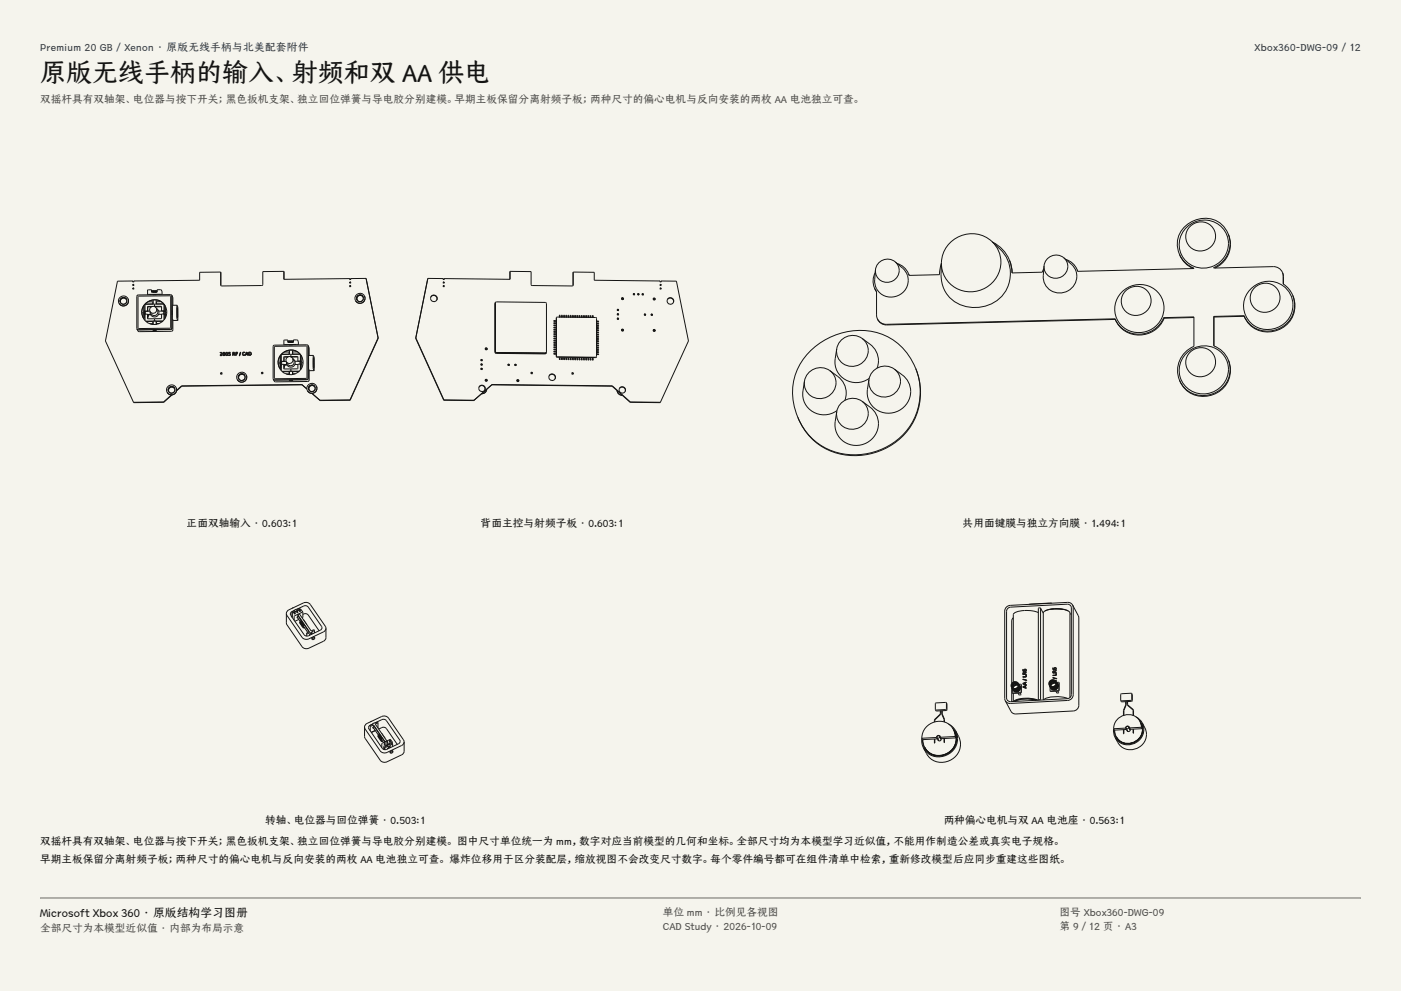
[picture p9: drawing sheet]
<svg xmlns="http://www.w3.org/2000/svg" width="420mm" height="297mm" viewBox="0 0 420 297" stroke-linecap="round" stroke-linejoin="round" font-family="sans-serif">
<defs><g id="words">
<text font-size="7.8" fill="#141413" x="12" y="24.7">原版无线手柄的输入、射频和双 AA 供电</text>
<text font-size="3.5" fill="#141413" x="12" y="274.9">Microsoft Xbox 360 · 原版结构学习图册</text>
<g font-size="3.2" fill="#1b365d">
<text x="12" y="15.3">Premium 20 GB / Xenon · 原版无线手柄与北美配套附件</text>
<text x="376.1" y="15.3">Xbox360-DWG-09 / 12</text>
</g>
<g font-size="3.2" fill="#504e49">
<text x="12" y="30.9">双摇杆具有双轴架、电位器与按下开关；黑色扳机支架、独立回位弹簧与导电胶分别建模。早期主板保留分离射频子板；两种尺寸的偏心电机与反向安装的两枚 AA 电池独立可查。</text>
<text x="198.7" y="274.5">单位 mm · 比例见各视图</text>
<text x="317.6" y="274.5">图号 Xbox360-DWG-09</text>
<text x="12" y="279.3">全部尺寸为本模型近似值 · 内部为布局示意</text>
<text x="198.7" y="278.8">CAD Study · 2026-10-09</text>
<text x="317.6" y="278.8">第 9 / 12 页 · A3</text>
</g>
<g font-size="3.2" fill="#141413">
<text x="56" y="158">正面双轴输入 · 0.603:1</text>
<text x="144.2" y="158">背面主控与射频子板 · 0.603:1</text>
<text x="288.6" y="158">共用面键膜与独立方向膜 · 1.494:1</text>
<text x="79.5" y="247">转轴、电位器与回位弹簧 · 0.503:1</text>
<text x="282.9" y="247">两种偏心电机与双 AA 电池座 · 0.563:1</text>
<text x="12" y="253.3">双摇杆具有双轴架、电位器与按下开关；黑色扳机支架、独立回位弹簧与导电胶分别建模。 图中尺寸单位统一为 mm，数字对应当前模型的几何和坐标。全部尺寸均为本模型学习近似值，不能用作制造公差或真实电子规格。</text>
<text x="12" y="258.6">早期主板保留分离射频子板；两种尺寸的偏心电机与反向安装的两枚 AA 电池独立可查。 爆炸位移用于区分装配层，缩放视图不会改变尺寸数字。每个零件编号都可在组件清单中检索，重新修改模型后应同步重建这些图纸。</text>
</g>
</g></defs>
<g fill="#f5f4ed">
<path d="M0 0h420v297h-420z"/>
<path d="M12 12h396v275h-396z"/>
</g>
<g fill="none" stroke="#141413" stroke-width=".3">
<path d="M268.4 78.5l2.2 1.9a5 5 0 0 1-1.5 8.2 5 5 0 0 1-6.9-4.7l.2-2.9M268.4 78.5a3.5 3.5 0 0 1-1.1 5.8 3.5 3.5 0 0 1-4.9-3.3M268.4 78.5a3.6 3.6 0 0 0-6 2.5M269 79l1.2 .5 1 .8 1.1 1.7M282.2 78.9l-.5 3.4-9.2 .2-.2-.5M297.4 72.4a15.8 15.8 0 0 1 4.5 5.1 10.2 10.2 0 0 1-10.1 14.7 9.5 9.5 0 0 1-9.7-10.2l.1-3.3M297.4 72.4a8.9 8.9 0 0 1 .3 12.1 8.9 8.9 0 0 1-12 1.3 8.4 8.4 0 0 1-3.5-7.1M297.4 72.4a9.1 9.1 0 0 0-9.6-1.6 9.1 9.1 0 0 0-5.6 7.9M297.6 72.6a10.3 10.3 0 0 1 5 5.3M302.6 77.9l.5 1.6 .3 2.3 9.1-.2 .4-1.1M302.6 77.9l.6 2 .3 1.9M318.9 77.3l2.2 1.9a5 5 0 0 1-1.4 8.2 5 5 0 0 1-6.9-4.8l.2-2.9"/>
<path d="M318.9 77.3a3.5 3.5 0 0 1-1 5.8 3.5 3.5 0 0 1-4.9-3.4M318.9 77.3a3.6 3.6 0 0 0-5.9 2.4M319.5 77.8l1.8 .9 .9 .9 .7 1.2M353.6 76.2a8.3 8.3 0 0 0 4.3 4.3l-34.8 .8M353.6 76.2a7.5 7.5 0 0 0 4.1 4.3M355.7 68.1a7.3 7.3 0 0 1 12.2 2.6 7.3 7.3 0 0 1-7.8 9.6 7.1 7.1 0 0 1-6.2-4.6 7.1 7.1 0 0 1 1.8-7.6zM368.2 70.1a7.8 7.8 0 0 1-4.3 10.1M368.2 70.1a7.9 7.9 0 0 0-13.7-1.4 7.2 7.2 0 0 0-.9 7.5M368.2 70.1a7.7 7.7 0 0 1-3.9 10.2M35.7 90.9h.1M37.9 89.8a.99 .99 0 0 1-.4 1.3 .99 .99 0 0 1-1.4-.4M37.9 89.8a.99 .99 0 0 0-1.3-.5 .99 .99 0 0 0-.5 1.4"/>
<path d="M37.9 89.8a1 1 0 0 0-1.3-.4 1 1 0 0 0-.4 1.3M38.4 89.5a1.51 1.51 0 0 1-.7 2 1.51 1.51 0 0 1-2-.6M38.4 89.5a1.51 1.51 0 0 0-2.1-.6 1.51 1.51 0 0 0-.6 2M38.4 89.5h.1M39.8 86.4h.3v.2zM39.8 85.3h.3v.2zM39.8 84.2v.3M39.8 84.2l.1 .3 .2-.2M39.8 84.2l-4.6 .1-3.6 17.9 8.4 18.4M40.1 84.2h.1M40.1 84.2v.1M40.1 86.5l-.3 .1"/>
<path d="M40.1 85.4l-.3 .1M41.1 98.6l.3 .2M41.1 98.6l.4 .3M41.4 88.8l9.7-.1v9.6l-9.7 .1zM43.1 93.8l.1 .6M43.1 93.8h-.5M43.1 91.7v3.8M43.1 93.2v.6M43.2 91.6v1.6M43.2 94.4v1.3M43.3 94.4l.2 .1M43.3 93.2v1.2"/>
<path d="M43.3 93.2h-.2M43.3 94.4h-.1M43.3 94.4h.2M43.5 96h.1M43.5 94.9h-.3M43.5 93.1h-.3M43.5 95h-.3M43.5 94.3h-.1M43.5 91.3h-.1M43.5 93.3v.2M43.5 93.5h-.1M43.5 94.2h.1"/>
<path d="M43.6 93.6h-.2M43.6 93.5h-.1M43.6 93.3v.9M43.7 96.2h.1M44.2 94.2l.1 1.3M44.2 94.2h-.7v1.8M44.2 86.9l1.2-.1v.8h1.7v-.8l1.2 .1 .3 .5M44.2 86.9h.1M44.2 88.3h4.2M44.2 88.3h.1M44.2 86.9v1.4M44.2 88.3l.1 .1"/>
<path d="M44.3 93.1l.1 .1M44.4 93.2h.1M44.4 94.3l-.1 .6M44.4 94.3l-.1 .7M44.5 94.3h.1M44.7 94.3h-.3M45.1 94.2h-.9M45.2 94.3h-.9M45.7 91.8l-1.4 .1-.1 1.3 .1-1.2h1.1M45.7 87.6h1.3M45.7 87.6h.1M45.8 99h1.1z"/>
<path d="M45.8 91.1v.1M45.8 97l.1 .1M45.8 90.5h.1M45.8 90.4v.7M45.8 97h-.9M45.8 90.4l-1.4 .1M45.8 91.1h-2.2M45.9 96.4l-.1 .6M45.9 87.6h.1M45.9 88.3h.1M45.9 89.9v1.3M45.9 96.4h-2.1"/>
<path d="M46.1 91.8l2.3 .1M46.2 91.9h.6M46.3 87.2l.8 .1h-1.7M46.3 87.2h.8M46.3 87.2h-.9M46.3 87.5h-.3h.2M46.3 96.2l-.4 .1v.9h-.4M46.3 96.2l.5 .1M46.3 91.8h-.2M46.3 87.5l.5 .1M46.3 87.5l-.4 .1M46.3 91.8l.5 .1"/>
<path d="M46.3 91.1v.7M46.3 95.5v.7M46.4 87.5h.4h-.2M46.8 91.9l-.3 .1M46.8 87.6h.1M46.8 88.3h.1M46.8 89.9v1.2M46.8 96.3v.9h.2M46.8 88.3h-1M46.9 92.4l.3 .7a1.05 1.05 0 0 1-.5 1.4 1.05 1.05 0 0 1-1.4-.5l-.3-.7M46.9 92.4a1.05 1.05 0 0 1-.5 1.4 1.05 1.05 0 0 1-1.4-.5M46.9 92.4a1.05 1.05 0 0 0-1.5-.5 1.05 1.05 0 0 0-.4 1.4"/>
<path d="M46.9 96.4h-.1M46.9 97l-.1 .1M46.9 90.5h-.1M46.9 91.1h.1M46.9 96.3v.7M46.9 92.5a1.33 1.33 0 0 1 .7 1.6 1.33 1.33 0 0 1-1.6 .8 1.33 1.33 0 0 1-1-1.5M47 87.6h.1M47.1 87.4h-1.7M47.6 97h-.7M48.2 90.4h-1.3v.7M48.4 91.9v.1M48.4 91.9l-1.6 .1"/>
<path d="M48.4 94.2h-.9M48.4 91.9v1.3M48.5 93.2h.1M48.6 87.4h.1M48.6 87.4v.9M48.7 96.3h-1.9M48.9 96.2h-5.2M49 91.1h-2.1M49.2 94.1l-.1-.9v.9M49.2 91.2h-5.7v2.1h1.4M49.2 91.2v2M49.2 91.2l.1 2.3"/>
<path d="M49.2 91.2h.1M49.2 93.2l.1 .3M49.2 93.2h-1.6M49.2 94.1v1.7M49.3 94.1h-.9l-.1 1.4h-4l-.1-1.3M49.3 94.1l-.1 .2v-.2M49.3 94.1v1.6M49.3 93.5h-.1M49.6 93.2l-.2 .5 .2 .7M49.6 91.9v3.3M49.6 91.9a3.7 3.7 0 0 1-1.6 5 3.7 3.7 0 0 1-5.1-1.7M49.6 91.9a3.7 3.7 0 0 0-5-1.6 3.7 3.7 0 0 0-1.7 4.9"/>
<path d="M49.6 91.9a3.7 3.7 0 0 0-5-1.6 3.7 3.7 0 0 0-1.6 5M50 93.7h-.4M51.5 88.5l-.4-.2-9.9 .2-.2 .3 .1 9.8M51.5 88.5v.2M51.5 88.5l.3 .8v2.2M51.5 88.6l.1 .2M51.5 98.3l-.4 .4M51.5 88.7l.1 9.6M51.6 98.3l-.5 .5h-9.7M51.6 93.1v1.3M51.6 93.1h.1M51.6 94.4h.1"/>
<path d="M51.7 91.5l-.1 4 .3 .5M51.7 91.5h.1M51.8 95.9v3l-.4 .4-9.7 .1-.6-.8M51.9 96h.1M53 91.5v3.9l.3 .6M53 91.5h.1M53 91.5h-1.3M53 91.5l.3 .6v3.9M53.1 92.1l.1 3.2zM53.3 96h.1M53.3 96h-1.4M66.2 81.5v4.1"/>
<path d="M66.2 81.5l-6.3 .1v2.4l-19.8 .2M85.1 81.3l-6.3 .1v3.9l-.3 .3-12.2 .1-.1-4.2M85.1 81.3v2.4M85.1 81.3v2.4l19.7-.2M104.8 85.7h.3v.2zM104.8 84.6h.3v.2zM104.8 83.5l.1 .2M104.8 83.5v.2M105.1 83.5h.1M105.1 83.5l.1 .1M105.1 83.5v.3l-.3-.1M105.2 85.7l-.3 .2"/>
<path d="M105.2 84.7l-.3 .1M106.6 90.1h.1M108.8 89a.99 .99 0 0 1-.4 1.3 .99 .99 0 0 1-1.4-.4M108.8 89a.99 .99 0 0 0-1.3-.5 .99 .99 0 0 0-.5 1.4M108.8 88.9a1.02 1.02 0 0 1-.4 1.4 1.02 1.02 0 0 1-1.4-.4M108.8 88.9a1.02 1.02 0 0 0-1.3-.4 1.02 1.02 0 0 0-.5 1.4M108.8 89a1 1 0 0 0-1.3-.4 1 1 0 0 0-.4 1.3M109.3 88.7a1.51 1.51 0 0 1-.7 2 1.51 1.51 0 0 1-2-.6M109.3 88.7a1.51 1.51 0 0 0-2-.6 1.51 1.51 0 0 0-.7 2M109.3 88.7h.1M109.7 83.4l3.7 18M109.7 83.4l-4.6 .1"/>
<path d="M109.7 83.4l3.6 17.9M128.3 83.4l4.6 .1M128.3 83.4l-3.6 17.9M128.3 83.4l-3.7 18M129.2 89a1 1 0 0 1 1.3-.4 1 1 0 0 1 .4 1.3M132.8 85.7l.3 .2M132.8 84.7l.3 .1M132.9 85.7l.1-.1 .2 .2-.3 .1zM132.9 84.6l.1-.1 .2 .3h-.3zM132.9 83.5l.2 .3 .1-.3M132.9 83.5l-.1 .1M133.2 83.5l-.1 .2"/>
<path d="M148.5 90.8v14.5l.3 .4M148.5 90.7v.2M148.5 90.7h.1M148.5 90.7l-.1 .4v14.4l.2 .4 14.7 .2 .5-.5M148.5 90.7l.4-.2 14.7 .2 .2 .3v14.6M148.5 90.7v.1M152.9 81.3l6.3 .1v3.9l.3 .3 12 .1 .3-.2M152.9 81.3v2.4l-19.7-.2M152.9 81.3v.1M166.1 99.5v.1M166.1 98.2h.1M166.1 97.6h.1"/>
<path d="M166.1 96.9h.1M166.1 96.3h.5M166.1 99.4h.1M166.1 98.7h.1M166.1 98.1h.1M166.1 97.4h.1M166.1 96.8h.1M166.1 96.1h.1M166.1 98.9h.1M166.1 96.2v.1M166.1 96.1v.2M166.1 96.8v.1"/>
<path d="M166.1 97.4v.2M166.1 98.1v.1M166.1 98.7v.2M166.1 99.4v.1M166.1 96.7v.1M166.1 99.6h.4M166.1 96.9h.4M166.1 99.4l.5 .1M166.1 98.7l.5 .2M166.1 98l.5 .1v.1M166.1 97.4l.5 .2M166.1 96.7l.5 .2"/>
<path d="M166.1 96.1l.5 .1M166.6 98.2h-.5M166.6 97.6h-.5M166.6 99.5v.1M166.6 98.2h.1M166.6 97.6h.1M166.6 96.9h.1M166.6 96.3h.1M166.6 98.9h-.5M166.6 99.5h.1M166.6 98.9h.1M166.6 96.2v.1"/>
<path d="M166.8 95.2v11.8l11.7 .2 .3-.3M166.8 95.2h12v11.7M166.8 95.2l.1 11.7h11.9M167.7 95h.1M167.7 94.5h.1M167.7 94.5v.5M167.7 94.5h.2M167.9 94.5h.1M167.9 95h-.2M167.9 95h.1M167.9 94.5v.5M168.4 94.5v.5h.1"/>
<path d="M168.4 94.5h.1M168.4 95h.1M168.4 94.5v.5M168.5 94.5h.1M168.5 95h.1M168.6 95h-.1M168.6 94.5v.5M169 94.5h.1M169 95h.1M169 94.5v.5M169.1 94.5h.1M169.2 95h-.2"/>
<path d="M169.2 94.5h.1M169.2 95h.1M169.2 94.5v.5M169.7 94.5v.1M169.7 94.5h.1M169.7 95h.1M169.7 94.5v.5M169.7 94.5l.2 .5M169.9 95h-.2M169.9 95h.1M170.4 95h.1M170.4 94.6h.1"/>
<path d="M170.4 94.5v.5M170.4 94.5h.1M170.4 94.5v.1M170.4 94.5l.1 .5M170.5 95h-.1M170.5 95h.1M171 95h.1M171 94.6h.1M171 94.5v.5M171 94.5h.1M171 94.5v.1M171 94.5l.2 .5"/>
<path d="M171.2 95h-.2M171.2 95h.1M171.7 95h.1M171.7 94.6h.1M171.7 94.6v.4M171.7 94.5v.1M171.7 94.5l.2 .5M171.8 85.5v.1M171.8 81.5v4M171.8 81.5l6.3 .1v2.4l19.8 .2M171.8 95h-.1M171.9 95h.1"/>
<path d="M172.3 94.6l.1 .4M172.3 94.6h.1M172.3 95h.1M172.3 94.6v.4M172.4 94.5l.1 .5M172.5 95h-.1M172.5 95h.1M173 95h.1M173 94.6h.1M173 94.6v.4M173 94.5l.2 .1M173.2 94.6h.1"/>
<path d="M173.2 95h-.2M173.2 95h.1M173.2 94.6v.4M173.7 95v.1M173.7 94.6h.1M173.7 94.6v.4M173.7 94.6l.1 .4M173.8 95l-.1 .1M173.8 95h.1M174.3 95v.1M174.3 94.6h.1M174.3 94.6v.4"/>
<path d="M174.3 94.6h.2M174.5 94.6h.1M174.5 95l-.2 .1M174.5 95v.1M174.5 94.6v.4M175 94.6h.1M175 95h.1M175 94.6v.5M175 94.6h.2M175.2 95l-.2 .1M175.2 94.6h.1M175.2 95.1h.1"/>
<path d="M175.2 95v.1M175.2 94.6v.4M175.6 94.6h.1M175.6 95l.1 .1M175.6 94.6v.5M175.7 94.6h-.1M175.7 94.6h.1M175.8 95.1h-.2M175.8 94.6h.1M175.8 95.1h.1M175.8 95v.1M175.8 94.6v.4"/>
<path d="M176.3 94.6h.1M176.3 95v.1M176.3 94.6v.5M176.3 94.6h.2M176.5 95.1h-.2M176.5 94.6h.1M176.5 95.1h.1M176.5 95v.1M176.5 94.6v.4M177 95.1h.1M177 94.6h.1M177 94.6v.5"/>
<path d="M177 94.6l.2 .5M177.1 95.1h-.1M177.1 95.1h.1M177.2 95.1h-.1M177.2 95.1h.1M177.6 95.1h.1M177.6 94.6h.1M177.6 94.6v.5M177.7 94.6l.1 .5M177.8 95.1h-.2M177.8 95.1h.1M178.9 99.7h.1"/>
<path d="M178.9 99h.5M178.9 98.4h.1M178.9 97.7h.1M178.9 97.1h.1M178.9 96.4h.5M178.9 99.5h.1M178.9 98.9h.1M178.9 98.2h.1M178.9 97.6h.1M178.9 96.9h.1M178.9 96.3h.1M179 98.2h-.1"/>
<path d="M179 99h.1M179 98.4h.1M179 96.4h.1M179 96.2l-.1 .2M179 96.9l-.1 .2M179 97.6l-.1 .1M179 98.2l-.1 .2M179 98.9l-.1 .1M179 99.5l-.1 .2M179 98.2h.1M179 99.5h-.1M179 96.9h-.1"/>
<path d="M179 98.9h-.1M179 97.5l-.1 .1M179 96.2l-.1 .1M179 99.7h.4M179 97.1h.4M179 97.5l.4 .2M179 99.5h.4M179 98.8l.4 .1M179 96.9h.4M179 96.2h.4M179 98.2h.4M179.4 99.5h.1"/>
<path d="M179.4 98.9h.1M179.4 98.2h.1M179.4 96.9h.1M179.4 96.2h.1M179.4 98.4h-.4M179.4 97.7h-.4M179.4 99.7h.1M179.4 99h.1M179.4 98.4h.1M179.4 97.7h.1M179.4 97.1h.1M179.4 96.4h.1"/>
<path d="M179.4 96.2v.2M179.4 96.9v.1M179.4 98.2v.2M179.4 98.9v.1M179.4 99.5v.2M185 95.5l.2-.2 .2 .3M185 95.5l.4 .1M185 92.9l.2-.2 .2 .3M185 92.9l.4 .1M185 94.1h.4v.2l-.3 .1zM185.1 95.6h-.1M185.1 94.3h-.1"/>
<path d="M185.1 92.9l-.1 .1M185.1 95.5l.2 .1M185.1 92.9h.2M185.1 95.5h.1M185.1 94.2l.2 .1M185.1 92.8v.1M185.1 92.8l.2 .1M185.1 95.5v.1M185.1 94.2v.1M185.1 92.8v.2M185.2 95.4l-.2 .1M185.2 94.1l-.2 .1"/>
<path d="M185.2 92.8l-.2 .1M185.3 95.7h.1M185.3 93.1h.1M185.3 94.3v.1M185.3 92.9v.2M185.3 95.6v.1M185.4 95.5v.2M185.4 94.2v.1M185.4 92.9v.1M186.4 98.8l-.1 .1M186.4 89.3l-.1 .1M186.4 89.3l-.1 .3"/>
<path d="M186.4 98.7l.4 .1v.3M186.4 99.1h.4M186.4 89.3h.4v.4M186.4 99.1h.1M186.4 89.3v.4M186.4 98.7v.4M186.4 89.7h.1M186.4 89.7h.4M186.5 98.7l.2 .1M186.5 89.3h.2M186.5 98.7l-.2 .3M186.8 98.8l.1 .3"/>
<path d="M186.8 89.4l.1 .3M186.8 99v.1M186.8 89.7v.1M186.8 89.6v.1M186.8 99.1v.1M186.8 89.7h.1M189.8 88.2l.2-.2 .2 .3M189.8 88.2l.4 .1M189.9 88.2h-.1M189.9 88.2h.3M189.9 88.1v.1M189.9 88.1l.3 .1"/>
<path d="M189.9 88.1v.2M190 88.1h-.2M190.2 88.2l-.1 .2M190.2 88.2v.1M191.2 88.1h.3l.1 .2-.4 .1zM191.3 88.1l.2 .1M191.3 88.1l-.1 .1M191.4 88.4h.1M191.5 88.2l-.1 .2M191.5 88.2v.1M192.5 88.1l.2-.1 .2 .3-.3 .1zM192.6 88.2l.2 .1"/>
<path d="M192.6 88.2l-.1 .1M192.6 88.1l-.1 .1M192.7 88.4h.1M192.8 88.3l-.1 .1M192.8 88.2v.1M193.2 94.3v.1M193.2 94.2l.1-.1 .2 .3-.3 .1zM193.2 94.4h.1M193.2 94.3h-.1M193.2 94.2l.3 .2M193.2 94.2v.2M193.3 94.2l-.2 .1"/>
<path d="M193.4 94.4v.1M193.5 94.4l-.1 .1M193.5 94.3v.1M195.2 94.2l.2-.1 .2 .3-.3 .1zM195.2 94.3v.1M195.3 94.3l.2 .1M195.3 94.3l-.1 .1M195.3 94.2l-.1 .1M195.5 94.4v.1M195.5 94.3v.2M195.8 89.6l.4-.2 .2 .4M195.8 89.6l.2 .3 .4-.1"/>
<path d="M195.8 98.9v.1M195.8 98.9l.4-.1 .2 .4-.4 .1-.2-.3M195.9 99h-.1M195.9 98.9l-.1 .1M195.9 89.5h-.1M195.9 99.2h.1M195.9 98.9l-.1 .2M195.9 98.9h.4v.3M195.9 89.4h.4v.4M195.9 99.2h.4M195.9 89.4v.4M195.9 98.9v.3"/>
<path d="M195.9 89.8h.4M195.9 89.4l-.1 .3M195.9 89.8h.1M196 98.9h.2M196 89.4h.2M196.1 98.8v.1M196.3 99l.1 .2M196.3 89.5l.1 .3M196.3 99.2v.1M196.3 89.8v.1M197.9 86.5l.3 .1M197.9 85.4l.3 .1"/>
<path d="M197.9 86.4h.3v.2h-.3zM197.9 85.3l.1-.1 .2 .3h-.3zM197.9 84.2v.1M198.2 84.2l-.1 .3-.2-.2M198.2 84.2v.3M198.2 84.2l4.6 .1 3.6 17.9-8.4 18.4M200.1 89.8a1 1 0 0 1 1.3-.4 1 1 0 0 1 .4 1.3M262.1 86.2l.7 1.2v7l.2 1M262.1 86.2l.7 1.3M262.4 81.7l-.5 1.3-.2 1.3 .4 1.9M263 95.4l.1 .2a2.89 2.89 0 0 0 2.7 1.8l68.5-1.7M263 95.4a2.89 2.89 0 0 0 2.7 1.8l68.6-1.7"/>
<path d="M272.3 82l.3 .5M322.9 80.8l.2 .5M334.3 95.5v.2M334.3 95.7l.1 .1M336.3 87.6a7.3 7.3 0 0 1 12.3 2.5 7.3 7.3 0 0 1-8.2 9.5 7.1 7.1 0 0 1-5.8-4.7 7.1 7.1 0 0 1 1.7-7.3zM348.9 95.2a8 8 0 0 1-7.2 4.9 8 8 0 0 1-7.4-4.6M348.9 95.2l9-.2v8.8a7.8 7.8 0 0 0-4.3 10.1M349 95.4a8 8 0 0 1-7.2 5 8 8 0 0 1-7.4-4.6M357.9 95.2l-9 .2v-.2M363.9 94.8v8.9a7.5 7.5 0 0 1 4.3 4.1M363.9 80.2l17.8-.3a2.89 2.89 0 0 1 2.8 1.8M363.9 94.8v.2"/>
<path d="M363.9 80.2v.1M363.9 95v8.7M372.9 94.6l.1 .2M372.9 94.6l-9 .2M373 94.8h.1M373 94.8l-9.1 .2M374.8 86.8a7.3 7.3 0 0 1 12.4 2.1 7.3 7.3 0 0 1-7.9 9.8 7.1 7.1 0 0 1-6-4.5 7.1 7.1 0 0 1 1.5-7.4zM384.5 81.7l.2 .9 .1 2.5M384.5 81.7l.2 3.4 1.5 1.2 1.3 2.2M387.5 88.5a7.9 7.9 0 0 1-4.1 10.4 7.9 7.9 0 0 1-10.4-4.1M387.5 88.5a7.9 7.9 0 0 1-4.3 10.2 7.9 7.9 0 0 1-10.3-4.1M50.1 117.5h.1"/>
<path d="M51.4 118.4l-2.4 2.1M51.6 118.3l-2.5 2.3M52.3 116.5a.96 .96 0 0 0-1.2-.4 .96 .96 0 0 0-.5 1.3M52.8 116.2a1.51 1.51 0 0 1-.7 2 1.51 1.51 0 0 1-2-.7M52.8 116.2a1.51 1.51 0 0 0-2-.7 1.51 1.51 0 0 0-.7 2M52.8 116.2h.1M54.4 115.6l-1.5 1.4M54.4 115.6l.1 .1M54.5 115.7l-1.6 1.5M66 106.6h.1M66 105.8h.1M66 105.8a.28 .28 0 0 1 .4 .1 .28 .28 0 0 1-.2 .4l-.2 .3"/>
<path d="M66.2 111.7l.4 .1-.1 .3-.4-.1zM66.5 106.1h.1M66.5 106.1l-.4 .4 .5-.1M66.5 105.7l-.3-.1-.2 .2M66.5 105.7v.3M66.5 105.7h.1M66.5 106v.1M66.6 106.4v.1M66.6 106.6h.1M66.6 106.4v.2M66.6 106.6h-.6M66.6 111.9h-.4v.2"/>
<path d="M66.8 106.4h.1M66.9 106.1l.1 .3M67 106.4h.1M67.1 105.7l-.2 .4M67.1 105.7l.2 .1M67.3 105.8h.1M67.3 105.8v.6h-.3M67.4 105.7h-.5l-.1 .7M67.4 105.7h.1M67.4 105.7v.7h-.5M67.7 106.4h.1M67.8 106.4h.1"/>
<path d="M67.8 105.8v.6M68 105.7l-.2 .1M68 105.7l.1 .1M68.1 105.8h.1M68.1 105.8v.6h-.3M68.2 105.7h-.5v.7M68.2 105.7h.1M68.2 105.7v.7h-.5M68.5 106.5h.1M68.5 106.1h.1M68.5 106.1a.27 .27 0 0 1 .4 0 .27 .27 0 0 1 0 .4 .27 .27 0 0 1-.4-.1v.1M68.6 105.7h.1"/>
<path d="M68.6 105.7v.2M68.7 105.9h-.1M68.7 105.9l.4 .2M69 105.6h.1M69 105.6h-.5v.5M69 105.7h.1M69 105.6v.1M69 105.7h-.4M69.1 106.1h.1M69.1 106.1a.39 .39 0 0 1-.2 .4 .39 .39 0 0 1-.4 0M69.8 106.5h.1M69.9 106.1l.5 .4"/>
<path d="M69.9 105.7v.3h.3v-.2M69.9 105.7h.3M69.9 106.1h.1M69.9 106.5h.1M69.9 106.1v.4M69.9 105.7h.1M70.2 105.7v.1M70.3 105.7l-.5-.1v.9M70.3 105.7h.1M70.3 105.7l-.1 .4 .2 .1M70.4 106.5h.1M70.4 106.2v.3"/>
<path d="M70.4 106.2v.1M70.7 106.5h.1M70.8 106.5h.1M70.8 105.7v.2h.4M70.8 105.7h.1M70.8 106.1v.4M70.8 106.1h.1M71.1 113.7h.1M71.2 105.9v.2M71.2 105.9h.1M71.2 106.1h.1M71.2 106.1h-.4"/>
<path d="M71.2 105.6h-.5v.9M71.2 105.6h.1M71.2 105.7h.1M71.2 105.6v.1M71.2 105.7h-.4M71.7 106.6h.1M71.8 106.6h.1M72.2 105.5l-.5 1.1M72.2 105.5h.1M72.2 105.5l-.4 1.1M72.7 106.3h.1M72.7 106.3l.2 .2 .5-.1"/>
<path d="M72.8 106.2l.1 .1M73.4 112.7a1 1 0 0 0-1.3-.4 1 1 0 0 0-.5 1.3M73.4 106.3h-.5M73.4 105.6a.5 .5 0 0 0-.6 0 .5 .5 0 0 0-.1 .7M73.4 105.6h.1M73.4 105.7h.1M73.4 105.6v.1M73.4 106.3v.1M73.4 106.3h.1M73.4 106.4h.1M73.4 105.7a.39 .39 0 0 0-.5 0 .39 .39 0 0 0-.1 .5M73.5 106.5h.1"/>
<path d="M73.6 106.5h.1M73.7 106.2h.1M73.7 106.2h.5l.1 .3M73.7 106.2l-.1 .3M73.8 112.4l.2 .6M73.8 112.4a1.51 1.51 0 0 0-2-.7 1.51 1.51 0 0 0-.7 2M73.8 112.4h.1M74 105.7l.1 .4h-.3zM74 113a1.51 1.51 0 0 1-1.2 1.5 1.51 1.51 0 0 1-1.7-.8M74 105.5l-.5 1M74 105.5h.1M74 105.5l.4 1"/>
<path d="M74.3 106.5h.1M74.4 106.5h.1M74.5 106.5h.1M74.7 105.6a.4 .4 0 0 1 .5 .4 .4 .4 0 0 1-.5 .4zM74.7 105.6h.1M75.3 105.7l-.8-.2v1M75.3 105.7h.1M75.3 105.7l-.1 .6-.7 .2M78.5 111.6l.3 .1-.1 .3-.3-.1zM78.8 111.7l-.3 .1-.1 .2M81.9 113.7l.4 .2M82.3 103.8l9.7-.1v9.7l-9.7 .1z"/>
<path d="M84 108.8v.7h.2M84 108.8h-.6M84 106.8v3.8M84.1 106.6v1.7M84.1 109.5v1.2M84.2 108.3h-.2v.5M84.2 108.3v1.2M84.2 109.5h.1M84.3 111v.1M84.3 109.9h-.2M84.3 108.2h-.2M84.3 110.1h-.2"/>
<path d="M84.3 109.3l-.1 .1M84.4 106.3h-.1M84.4 108.3v.3M84.4 108.5h-.2M84.4 109.2h.1M84.4 108.6h-.2M84.4 108.6h.1M84.5 108.3l-.1 .9M85.1 109.2v1.3M85.1 109.2l.1 1.4M85.1 109.2h-.8v1.8M85.1 101.9h1.2v.7h1.7v-.7h1.2l.2 .5"/>
<path d="M85.1 101.9h.1M85.1 103.3l4.1 .1M85.1 103.3h.1M85.1 101.9v1.4M85.1 103.3l.1 .1M85.2 108.2h.1M85.2 108.2v.1M85.2 108.2l.1 .1M85.2 109.3v.6M85.4 109.4h.1M85.6 109.3l-.3 .1-.1 .7M86 109.3h-.9"/>
<path d="M86 109.3h-.8M86.6 106.9h-1.5v1.4l.1-1.2 1-.1M86.7 114h1.1zM86.7 112.1h.1M86.7 111.4l.1 .1M86.7 112v.1M86.7 105.5l.1 .1M86.7 106.1v.1M86.7 105.5h-1.5M86.7 106.1l-2.3 .1M86.7 105.5v.6M86.7 111.4v.6"/>
<path d="M86.7 112l-.9 .1M86.8 102.6h.1M86.8 103.4h.1M86.8 105v1.2M86.8 111.4h-2.1M86.8 112.2h-.4M87.1 102.2l-.8 .1h1.7M87.1 102.2h.9M87.1 102.2l-.8 .1M87.2 102.6l-.4-.1 .2 .1M87.2 102.5l.7 .1M87.2 102.5l-.6 .1"/>
<path d="M87.2 111.3h-.4v1M87.2 111.3h.5v.9M87.2 106.9h-.2h2.3M87.2 102.6h.5M87.2 102.6h-.4M87.2 106.9h.5M87.2 106.9l.5 .1M87.2 106.9h-.1M87.2 106.2v.7M87.2 110.6v.7M87.3 102.6l.3-.1-.2 .1M87.7 107h-.3"/>
<path d="M87.7 102.6h.1M87.7 103.4h.1M87.7 105v1.2M87.7 106.9v.1M87.7 103.4h-1M87.7 107.4l.4 .7a1.05 1.05 0 0 1-.5 1.4 1.05 1.05 0 0 1-1.4-.4l-.4-.7M87.7 107.4a1.05 1.05 0 0 1-.4 1.4 1.05 1.05 0 0 1-1.5-.4M87.7 107.4a1.05 1.05 0 0 0-1.4-.4 1.05 1.05 0 0 0-.5 1.4M87.8 111.4l-.1 .1M87.8 112l-.1 .1M87.8 105.5l-.1 .1M87.8 106.1v.1"/>
<path d="M87.8 111.4v.6M87.8 107.5a1.33 1.33 0 0 1 .6 1.7 1.33 1.33 0 0 1-1.6 .8 1.33 1.33 0 0 1-.9-1.5M87.9 102.6h.1M87.9 112.2h-.2M88 102.4l-1.7 .1M88.4 108.3l1.7-.2v.4M88.5 112h-.7M89.1 105.5h-1.3v.6M89.2 107h.1M89.2 107h-1.6M89.3 106.9l.1 1.4M89.3 109.2h-.9"/>
<path d="M89.4 102.4h.1M89.4 102.4v1M89.6 111.4h-1.9M89.7 111.2l-5.2 .1M89.9 106.1h-2.1M90 108.3v.8zM90 106.3h-5.6l-.1 2h1.5M90 106.3l.1 .1M90.1 106.3h-.1M90.1 109.1v.2M90.1 106.4v2.1M90.1 106.4v.1"/>
<path d="M90.1 109.1l-.8 .1-.1 1.3h-4.1M90.1 109.1v1.8M90.1 108.5h-.1M90.5 108.2l-.2 .5 .2 .7M90.5 106.9v3.3M90.5 106.9a3.7 3.7 0 0 1-1.7 5 3.7 3.7 0 0 1-5-1.6M90.5 106.9a3.7 3.7 0 0 0-5-1.6 3.7 3.7 0 0 0-1.7 5M90.5 106.9a3.7 3.7 0 0 0-5-1.5 3.7 3.7 0 0 0-1.7 4.9M90.5 115.2l-36.1 .4M90.5 115.2l1.5 1.3M90.5 115.2l.1 .1M90.6 115.3l-36.1 .4"/>
<path d="M90.6 115.3l1.4 1.3M90.9 108.7h-.4M92.2 117.1h.1M92.3 103.6l-.3-.3-9.9 .2-.2 .4v9.7M92.3 103.6l.1 9.8-.2 .4-9.9 .1-.4-.3M92.3 103.6l.4 .7v2.2M92.4 103.6v.2M92.4 113.3l-.4 .5M92.5 108.1v1.3M92.5 108.2h.1M92.5 109.4h.1M92.5 106.5v4l.3 .6"/>
<path d="M92.5 106.5h.1M92.7 110.9v3l-.4 .4-9.7 .1-.7-.8M92.8 111.1h.1M93.5 117.9l2.5 2.2M93.5 117.9l2.4 2M93.9 106.5v4l.3 .6M93.9 106.5h.1M93.9 106.5h-1.4M93.9 106.5l.3 .6v4M94 107.2v3.2zM94.2 111.1h.1M94.2 111.1h-1.4"/>
<path d="M94.4 116a.96 .96 0 0 0-1.3-.3 .96 .96 0 0 0-.4 1.2M94.8 115.7a1.51 1.51 0 0 1-.6 2 1.51 1.51 0 0 1-2-.6M94.8 115.7a1.51 1.51 0 0 0-2-.6 1.51 1.51 0 0 0-.6 2M94.8 115.7h.1M95.9 119.9l.1 .2M104.9 119.8l-9 .1M104.9 119.8l.1 .2M105 120l-9 .1M113.3 101.3l-8.4 18.5M113.3 101.3l.1 .1M113.4 101.4l-8.4 18.6M124.6 101.4l8.4 18.6"/>
<path d="M124.7 101.3l8.4 18.5M124.7 101.3l-.1 .1M133 120l9 .1M133.1 119.8l9 .1M133.1 119.8l-.1 .2M142.1 119.9l-.1 .2M143.6 116a.96 .96 0 0 1 1.3-.3 .96 .96 0 0 1 .4 1.2M144.2 110.5l.2-.2 .2 .4h-.4zM144.2 109.1l.2-.1 .2 .3-.4 .1zM144.2 107.8l.2-.1 .2 .3-.4 .1zM144.2 110.6h.1M144.2 109.3h.1"/>
<path d="M144.2 108h.1M144.3 110.5l.2 .1M144.3 109.2l.2 .1M144.3 107.9l.2 .1M144.3 110.5l-.1 .2M144.3 109.2l-.1 .1M144.3 107.9l-.1 .1M144.3 110.5h-.1M144.3 109.1l-.1 .1M144.3 107.8l-.1 .1M144.4 109.4h.1M144.5 110.6l-.1 .1"/>
<path d="M144.5 108l-.1 .1M144.5 109.3l-.1 .2M144.5 110.5v.2M144.5 109.2v.2M144.5 107.9v.2M145.5 113.9v.1M145.5 113.8v.2M145.5 113.8l.4-.1 .1 .4-.3 .2-.2-.3M145.6 113.8l-.1 .1M145.6 104.4l-.1 .1M145.6 104.4h.3v.3h-.3M145.6 113.8h.3v.4"/>
<path d="M145.6 114.1l.3 .1M145.6 114.1v.1M145.6 113.8l-.1 .2M145.6 104.4v.3M145.6 113.8v.3M145.6 104.7v.1M145.6 104.4l-.1 .2M145.6 113.8h.2M145.6 104.4h.2M145.6 113.8h.1M145.8 117.2l-.7 .7-.7 .1M145.8 117.2h.1"/>
<path d="M145.9 113.9l.1 .3M145.9 104.5l.1 .2M145.9 114.1l.1 .1M145.9 104.7v.1M145.9 114.2h.1M145.9 116.7l-.1 .5M146 104.7v.1M147.4 115.3l36.1 .4M147.4 115.3l-5.4 4.8M147.5 115.2l36.1 .4M147.5 115.2l-5.4 4.7M147.5 115.2l-.1 .1"/>
<path d="M148.5 105.3l.4 .4zM148.8 105.7l14.7 .1M152.3 109.4h.1M152.3 109.2v.1M152.3 109.2h.4v.2l-.4-.1M152.4 109.3l.2 .1M152.4 109.3h.1M152.4 109.3l-.1 .1M152.4 109.2l-.1 .1M152.5 109.5h.1M152.6 109.4l-.1 .1M152.6 109.3v.2"/>
<path d="M154.3 109.3l.2-.2 .2 .4h-.3zM154.4 109.3v.1M154.4 109.3l.2 .1M154.5 109.3h-.2M154.6 109.5h.1M154.6 109.4v.2M154.6 109.3l.1 .2M155 114h.1M155.1 113.9l-.1 .1M155.1 114.3h-.1M155.1 113.9l-.1 .2M155.1 113.9h.3v.4"/>
<path d="M155.1 114.3h.3M155.1 113.9v.4M155.1 113.9h.2M155.2 113.9h.1M155.3 113.9h.1M155.4 114l.1 .3M155.4 114.3h.1M159.2 111.7l.3 .1 .1 .2M159.2 111.7l.3-.1 .1 .3-.3 .1zM163.8 105.7l-.4 .2M163.8 105.7h.1M163.8 105.6l-.3 .2"/>
<path d="M164.6 112.7a1 1 0 0 1 1.3-.4 1 1 0 0 1 .5 1.3M166.1 106.1h.1M166.1 105.4v.1M166.1 104.8h.1M166.1 103.5h.1M166.1 102.8h.1M166.1 102.2h.1M166.1 100.9h.1M166.1 100.2h.1M166.1 105.9v.1M166.1 105.3h.1M166.1 104.6h.1"/>
<path d="M166.1 104h.1M166.1 103.3h.1M166.1 102.7h.1M166.1 102h.1M166.1 101.4h.1M166.1 100.7h.1M166.1 100v.1M166.1 104.1h.1M166.1 101.5h.1M166.1 100.8h.1M166.1 100v.2M166.1 100.7v.2"/>
<path d="M166.1 101.3v.2M166.1 102v.2M166.1 102.7v.1M166.1 103.3v.2M166.1 104v.1M166.1 104.6v.2M166.1 105.3v.1M166.1 105.9v.2M166.1 105.9h.1M166.1 102.6v.1M166.1 101.3v.1M166.1 100h.1"/>
<path d="M166.1 104.8h.4M166.1 102.2h.4M166.1 105.9h.5v.2M166.1 105.3l.5 .1M166.1 104.6l.5 .2M166.1 103.9l.5 .2M166.1 103.3h.5v.2M166.1 102.6l.5 .2M166.1 102l.5 .1M166.1 101.3l.5 .2M166.1 100.7h.5v.2M166.1 100l.5 .2"/>
<path d="M166.6 106.1h-.5M166.6 105.4l-.5 .1M166.6 103.5h-.5M166.6 102.8h-.5M166.6 100.9h-.5M166.6 100.2h-.5M166.6 106.1h.1M166.6 105.4v.1M166.6 104.8h.1M166.6 103.5h.1M166.6 102.8h.1M166.6 102.2h.1"/>
<path d="M166.6 100.9h.1M166.6 100.2h.1M166.6 104.1h-.5M166.6 101.5h-.5M166.6 105.4h.1M166.6 104.1h.1M166.6 102.1v.1M166.6 101.5h.1M167.7 107.7h.2M167.7 107.3h.1M167.7 107.7h.1M167.7 107.3v.4"/>
<path d="M167.7 107.2h.2M167.9 107.2v.1M167.9 107.7h.1M167.9 107.3v.4M168.4 107.3l.1 .5M168.4 107.3h.1M168.4 107.7h.1M168.4 107.3v.4M168.5 107.3h.1M168.5 107.7h.1M168.6 107.7h-.1M168.6 107.7h.1"/>
<path d="M168.6 107.3v.4M169 107.3h.1M169 107.3v.5M169 107.7h.1M169 107.8h.2M169.1 107.7h.1M169.1 107.3h.1M169.2 107.3h.1M169.2 107.7h.1M169.2 107.3v.4M169.7 107.7v.1M169.7 107.3h.1"/>
<path d="M169.7 107.7h.2l-.2 .1M169.7 107.3v.4M169.7 107.3l.2 .4M169.9 107.7v.1M169.9 107.7h.1M170.4 107.8h.1M170.4 107.3h.1M170.4 107.7v.1M170.4 107.3v.5M170.4 107.3l.1 .4M170.5 107.8h.1M170.5 107.7v.1"/>
<path d="M171 107.8h.1M171 107.3h.1M171 107.3v.5M171 107.8h.2M171 107.3l.2 .4M171.2 107.8h.1M171.2 107.7v.1M171.4 111.9h.4v.2M171.4 111.8l.4-.1 .1 .3-.4 .1zM171.7 107.8h.1M171.7 107.3h.1M171.7 107.3v.5"/>
<path d="M171.8 107.3h.1M171.9 107.8h.1M171.9 107.3v.4M172.3 107.3l.1 .5M172.3 107.3h.1M172.3 107.8h.1M172.3 107.3v.5M172.4 107.8h.1M172.4 107.3h.1M172.5 107.3h.1M172.5 107.8h.1M172.5 107.3v.5"/>
<path d="M173 107.8h.1M173 107.3h.1M173 107.8h.2M173 107.3v.5M173 107.3h.2M173.2 107.3h.1M173.2 107.8h.1M173.2 107.3v.5M173.7 107.8h.1M173.7 107.3v.1M173.7 107.3v.5M173.7 107.3h.1"/>
<path d="M173.7 107.3l.1 .5M173.8 107.8h.1M174.3 107.8h.2M174.3 107.3v.1M174.3 107.8h.1M174.3 107.3v.5M174.3 107.3h.1M174.3 107.3h.2M174.5 107.3h.1M174.5 107.8h.1M174.5 107.3v.5M175 107.8h.1"/>
<path d="M175 107.4h.1M175 107.3v.5M175 107.3v.1M175 107.8h.2M175 107.3h.2M175.2 107.3h.1M175.2 107.8h.1M175.2 107.3v.5M175.6 107.8h.1M175.6 107.4h.1M175.6 107.3v.5M175.7 107.3h-.1"/>
<path d="M175.7 107.3l-.1 .1M175.7 107.8h.1M175.7 107.3h.1M175.8 107.3v.1M175.8 107.8h.1M175.8 107.4v.4M176.3 107.4h.1M176.3 107.8h.1M176.3 107.3v.5M176.3 107.3v.1M176.3 107.8h.2M176.3 107.3h.2"/>
<path d="M176.5 107.3v.1M176.5 107.8h.1M176.5 107.4v.4M177 107.8h.1M177 107.4h.1M177 107.8h.1h-.1M177 107.4v.4M177 107.3l.2 .5M177.1 107.8h.1M177.2 107.8h-.1M177.6 107.8v.1M177.6 107.4h.1"/>
<path d="M177.6 107.4v.4M177.6 107.9h.2M177.7 107.4l.1 .4M177.8 107.8h.1M178.9 106.2l.1 .1M178.9 105.6h.1M178.9 104.9h.1M178.9 104.3h.5M178.9 103.6h.1M178.9 103h.1M178.9 102.3h.1M178.9 101.7h.5"/>
<path d="M178.9 101h.1M178.9 100.3l.1 .1M178.9 106.1h.1M178.9 105.4h.1M178.9 104.8h.1M178.9 104.1h.1M178.9 103.5h.1M178.9 102.8h.1M178.9 102.2h.1M178.9 101.5h.1M178.9 100.8v.1M178.9 100.2h.1"/>
<path d="M179 106.1h-.1M179 103.5h-.1M179 100.8h-.1M179 106.2h.1M179 104.3h.1M179 103.6h.1M179 101.6h.1M179 101h.1M179 100.2l-.1 .1M179 100.8l-.1 .2M179 101.5l-.1 .2M179 102.1l-.1 .2"/>
<path d="M179 102.8l-.1 .2M179 103.5l-.1 .1M179 104.1l-.1 .2M179 104.8l-.1 .1M179 105.4l-.1 .2M179 106.1l-.1 .1M179 106.1h.1M179 105.4h.1M179 103.4v.1M179 100.8h.1M179 104.8h-.1M179 103.4l-.1 .1"/>
<path d="M179 102.1l-.1 .1M179 105.4h-.1M179 104.1h-.1M179 102.8h-.1M179 101.5h-.1M179 100.2h-.1M179 104.9l.4 .1M179 102.3h.4M179 105.4l.4 .2M179 102.8l.4 .1M179 100.2l.4 .1M179 104.7l.4 .1"/>
<path d="M179 104.1h.4M179 102.1h.4M179 101.5h.4M179 106.1h.4M179 104.3h.4M179 103.4h.4M179 100.8h.4M179.4 106.1h.1M179.4 104.8h.1M179.4 104.1h.1M179.4 103.4v.1M179.4 102.1h.1"/>
<path d="M179.4 101.5h.1M179.4 100.8h.1M179.4 106.2l-.4 .1M179.4 105.6h-.4M179.4 103.6h-.4M179.4 103h-.4M179.4 101h-.4M179.4 100.3l-.4 .1M179.4 106.2v.1M179.4 105.6h.1M179.4 104.9h.1M179.4 104.3h.1"/>
<path d="M179.4 103.6h.1M179.4 103h.1M179.4 102.3h.1M179.4 101.7h.1M179.4 101h.1M179.4 100.3v.1M179.4 101.6v.1M179.4 106.2h.1M179.4 100.8v.2M179.4 101.5v.1M179.4 102.1v.2M179.4 103.5v.1"/>
<path d="M179.4 104.1v.2M179.4 104.8v.1M179.4 106.1v.1M183.5 115.7l5.4 4.9M183.6 115.6l5.4 4.9M183.6 115.6l-.1 .1M185 117.1a1.52 1.52 0 0 0 1.6 1.4 1.53 1.53 0 0 1-1.6-1.4M185.7 116.5a.96 .96 0 0 1 1.2-.4 .96 .96 0 0 1 .5 1.3M241.2 114.2a8.5 8.5 0 0 0 .5 7.4 6.6 6.6 0 0 0 9.2 1.5M248.8 111.1a11.5 11.5 0 0 1 3.9 3.3 6.2 6.2 0 0 1 .6 5.6M248.8 111.1a4.7 4.7 0 0 1-1.2 8 4.7 4.7 0 0 1-6.4-4.9M248.8 111.1a4.9 4.9 0 0 0-7.6 3.1"/>
<path d="M250.8 104.6a8.5 8.5 0 0 0 .6 7.3 6.6 6.6 0 0 0 9.2 1.5M258.4 101.4a11.5 11.5 0 0 1 3.9 3.3 6.2 6.2 0 0 1 .7 5.6M258.4 101.4a4.7 4.7 0 0 1-1.1 8 4.7 4.7 0 0 1-6.5-4.8M258.4 101.4a4.9 4.9 0 0 0-7.6 3.2M268.1 110.6a11.5 11.5 0 0 1 3.9 3.3 6.5 6.5 0 0 1-4.1 9.7 6.5 6.5 0 0 1-7.9-6.9l.5-2.9M268.1 110.6a4.7 4.7 0 0 1-1.1 8 4.7 4.7 0 0 1-6.5-4.8M268.1 110.6a4.9 4.9 0 0 0-7.6 3.2M274.5 110.4a18.8 18.8 0 0 1-16.1 25.8 18 18 0 0 1-19.2-11.2M274.5 110.4a17.8 17.8 0 0 0-22.5-10.5 19.1 19.1 0 0 0-14.4 17l.1 2.6 .5 2.7 1 2.8M274.5 110.4a18 18 0 0 1 1.5 7.1 19.4 19.4 0 0 1-23.8 18.7 17.6 17.6 0 0 1-13-11.2M355.5 106a7.3 7.3 0 0 1 12.2 1.8 7.3 7.3 0 0 1-6.8 10.3 7.1 7.1 0 0 1-6.8-4.2 7.1 7.1 0 0 1 1.4-7.9zM368.2 107.8a7.9 7.9 0 0 1-4.4 10.2 7.9 7.9 0 0 1-10.2-4.1"/>
<path d="M368.2 107.8a7.9 7.9 0 0 1-4.3 10.4 7.9 7.9 0 0 1-10.3-4.3M40 120.6h9.1M49 120.5l-9 .1M49 120.5l.1 .1M189 120.5l9 .1M189 120.5l-.1 .1M198 120.6h-9.1M258.4 120.3a11.5 11.5 0 0 1 3.9 3.3 6.5 6.5 0 0 1-4 9.7 6.5 6.5 0 0 1-7.9-7l.4-2.9M258.4 120.3a4.7 4.7 0 0 1-1.1 8 4.7 4.7 0 0 1-6.5-4.9M258.4 120.3a4.9 4.9 0 0 0-7.6 3.1M85.8 183.9l.3-.7 .5-.4 4.4-2.1a1.7 1.7 0 0 1 2 .5l4.5 6.5 .2 .6M85.8 183.9l.2 .6 4.5 6.5a1.67 1.67 0 0 0 2.1 .5l4.4-2.1 .5-.5 .2-.6"/>
<path d="M85.8 183.9l.1 3.2 4.6 6.7a1.67 1.67 0 0 0 2.1 .5l4.4-2.1 .5-.5 .2-.6v-2.8M87.6 183.4h.1M87.6 183.4v1.6M88 182.1l-.4 .2M88.3 183.3l-.6 .3-.1-.2M88.3 183.3h.1M88.3 183.5l-.7 .4v1.2M88.3 183.8l.1 .2M88.3 183.9l-.1 .1M88.3 183.3v.7M88.3 182.9h.1M88.3 182.9v.1"/>
<path d="M88.3 182.9l-.7 .5M88.4 183.8v.2M88.4 183.9l.1 .1M88.4 183.3v.7M88.6 183.3h-.1M88.9 182.7l2.1-1.1a1.12 1.12 0 0 1 1.4 .3l4.1 6.2-.5 .8-3.5 1.6a1.12 1.12 0 0 1-1.3-.3l-4.1-5.9 .2-.8 1-.6M89 183h.2M89 183.4l.2 .2v-.2M89 183.5v.1M89 183v.6M89 183l-.6 .3M89 183.1l-.6 .3"/>
<path d="M89.1 184.9l.9 1.3M89.2 183.5l.1 .1M89.2 183v.6M89.3 184.3l.5-.2 3.5 5 .8-.4 .2 .2M89.3 184.3l3.5 5-.9 .4M89.3 184.3l3.4 5.1M89.4 184.6l-.3 .4 .2 .2M89.6 185.6l-1.2 .6M89.7 182.3l-1.4 .6M89.7 182.3v.1M89.7 182.4l.2 .1M89.8 182.6h.2"/>
<path d="M89.8 183l.2 .2M89.8 183.2h.1M89.8 182.6v.6M89.8 182.6l-.6 .3M89.8 182.7l-.6 .3M90 182.7l.2-.1 .6 .9M90 183v.2M90 183.2h.1M90 182.6v.6M90.1 186.4l.1 .1M90.2 186.9h.1M90.3 186.6l-.1 .2"/>
<path d="M90.3 185.9l-.1 .1a.55 .55 0 0 0-.2 .9M90.4 187.2h.1M90.4 186.1l-.4 .6M90.4 186.9l.1 .1M90.4 186.9h.1M90.5 186.2l-.5 .5 .2 .4M90.5 187h-.1M90.5 186.3l-.3 .7M90.6 187.1l.1 .1M90.6 187.2h.1M90.6 186.4v.1a.55 .55 0 0 0-.2 .9M90.7 187.3h-.2"/>
<path d="M90.7 187.7h.1M90.7 186.6l-.3 .6M90.8 187.4l-.1 .1M90.8 183.5h.1M90.8 183.5l-2.6 1.1v1.3M90.8 187.4h.1M90.8 184.1l.2-.1a1.12 1.12 0 0 1 1.4 .3l3.3 4.7M90.8 183.5v1.5l-.2 .2M90.8 186.7h-.1a.55 .55 0 0 0-.1 .9M90.9 186.8l-.3 .6M90.9 187.7l1.4 1.9M91 185.7l.1 .2"/>
<path d="M91 186.9l-.4 .6 .1 .4M91 187.8h-.1M91.1 187.1l-.4 .6M91.1 186l.2 .2M91.1 187.9h-.2M91.2 187.2l-.1 .1a.47 .47 0 0 0-.4 .5 .47 .47 0 0 0 .6 .4M91.2 187.3l-.2 .3a.24 .24 0 0 0-.1 .4 .24 .24 0 0 0 .3 0M91.3 186.2l.1 .2M91.5 186.5l.1 .2M91.7 186.7l.1 .2M91.8 187l.2 .2M91.9 189.7v.1"/>
<path d="M91.9 189.7v.9M92.8 190.3v.1M92.8 190.3l-.1 .1M92.9 189.6l-.8 .4-.2-.2M92.9 189.6l.1 .3 .5-.3M93.4 189.8l.1 .3M93.5 189.8l-.1 .1M93.5 191.3l.2 .4M93.5 189.4v.1M93.5 189.6h.1M93.5 189.5l-.6 .1M93.5 189.5v.1"/>
<path d="M93.7 190a.58 .58 0 0 0-.7-.1 .58 .58 0 0 0-.3 .5M94.1 190.9l.2 .3M94.3 188.9h.1M94.3 188.9l-.8 .5M94.3 188.9v.8M94.3 191.2l-.1-.3-.6 .3-.1 .3 .2 .1M94.3 191.2l-.5 .2-.1 .3M94.3 191.2l-.2 .4-.4 .1M302.3 182.2l.7-.2 17-.9 .6 .1 .4 .5 .2 26.5-.5 .9-.7 .3-17 .9-.7-.2-.4-.4-.1-26.5zM303.8 185.1l-.5 1v18.7M311.3 183.6a8.9 8.9 0 0 0-7.4 .3l-.1 20.5M311.9 182.2l-.6 .1v27.4"/>
<path d="M311.9 182.2v.1M311.9 182.2l.9 1.6M311.9 182.3v27.3l-.6 .1M312.8 183.7a2.45 2.45 0 0 1 2.4-1.1l2.1-.1a5.7 5.7 0 0 1 3.3 .8l.2 .4v25.4M312.8 183.7v26.1M313.3 183.1a8.6 8.6 0 0 1 6.9 0M314.9 182.6l1.8-.1 1.9 .1M315.3 180.8l-6.9 .3M321.2 184h-.4M321.6 181.3l-.5-.5-1-.3-17.2 .9-.9 .3-.6 .6-.2 .8v26.2l.2 .7M321.6 181.3l.1 .7v26.2l-.2 .9-.6 .6-.8 .2-17.2 .9-1.1-.3-.4-.5M321.6 181.3l1.8 3.9v26.2l-.2 .8-.6 .6-.8 .3-17.6 .9-.9-.5-1.9-3.5"/>
<path d="M109.3 217.9l.2-.6 .5-.5 4.4-2.1a1.7 1.7 0 0 1 2.1 .5l4.5 6.5 .2 .6M109.3 217.9l.2 .6 4.5 6.5a1.67 1.67 0 0 0 2 .5l4.4-2.1 .5-.4 .3-.7M109.3 217.9l.1 3.2 4.6 6.7a1.67 1.67 0 0 0 2 .5l4.4-2.1 .5-.4 .3-.7v-2.8M111 217.4h.1M111 217.4v1.6M111.4 216.2l-.3 .1M111.7 216.9v.1M111.7 217l-.7 .3M111.7 216.9l-.7 .5M111.8 216.9h-.1M111.8 217.9l1.6 2.4M111.9 218h-.1"/>
<path d="M112 217.3l-.8 .3-.2-.2M112 217.3l3.4 5M112 217.3l3.4 5.1M112.1 217.6l-.3 .4 .2 .3M112.3 216.7l-.5 .2M112.3 216.7l2.2-1a1.12 1.12 0 0 1 1.3 .3l4.2 6.2-.5 .7-3.5 1.7a1.12 1.12 0 0 1-1.4-.3l-4.1-6v-.5l.5-.5M112.5 218.9l-1.2 .6M112.5 219l-1.2 .5M113.3 216.6l-.1-.2-.9 .3M113.3 216.6h.1M113.3 216.6l-.8 .4 3.5 5M113.3 216.6v1.6"/>
<path d="M113.5 218.5a1.8 1.8 0 0 1 2.1-.4l3.5 5M113.7 220a.55 .55 0 0 0-.2 .9M114.4 219.8l.1 .2M282 213.1l-.2 1-1.7 1.6v.7M282 213.1h.1M282 213.1v.9l-1.7 1.7v.7M282.5 213.1h-.2a3.3 3.3 0 0 0 .7 2.5v.8M282.5 213.1h.1M282.5 213.1v.9l.6 1.6v.8M283.7 210.6l-3.2 .1-.1 2M283.7 210.6v2l-3.3 .1M283.7 210.6l.2 .4-.1 1.9-3 .2-.4-.4"/>
<path d="M284.3 217l1.3 .9 .9 1.2M285.5 218.2a5.1 5.1 0 0 1 .8 5.6 5.1 5.1 0 0 1-4.9 2.8 4.7 4.7 0 0 1-4.8-5M285.8 218.6l.5 2.1M285.8 218.6a5.1 5.1 0 0 0-5.7-2.2 5.1 5.1 0 0 0-3.8 4.9M285.8 218.6l.6 1.2 .2 1.3M286.1 219.1v.1M286.1 219.2a5.1 5.1 0 0 1-2.2 6.6 5.1 5.1 0 0 1-6.7-1.8M286.1 219.2l.6 1M286.2 219.3l.5 2.1M286.2 219.3h.1M286.5 219.1a5.5 5.5 0 0 1-2.4 7.1 5.5 5.5 0 0 1-7.2-2M286.5 219.1a5.6 5.6 0 0 1-2.7 9.2 5.1 5.1 0 0 1-6.1-2.5l-.8-1.6"/>
<path d="M286.5 219.9l.1 .2M303.3 206v.1M303.3 206.1v4.2M303.5 206.4v1.3M303.5 207.7h.1M303.5 207.7l.2 .1M303.6 205.1l.3-.2-.5 .5v.6M303.7 205.4l.3-.2-.4 .4-.1 .5M303.7 205.2h.1M303.8 204.6h.1M303.8 204.8h.1M303.8 204.9h.1"/>
<path d="M303.8 205.1h.1M303.8 207.8v2.4M303.8 205.5l.3-.2-.5 .9M303.9 204.9l.3 .5 .1-.1M303.9 205l-.4 .5v.6M303.9 205l-.3 .3M304 205.2h-.1M304.1 204.8v.1M304.1 204.8l-.2 .1M304.1 204.8l.2 .5M304.1 205.4l-.4 .8M304.1 204.9h-.2"/>
<path d="M304.2 205.4l-.3 .3M304.2 205h.7l.4 .2M304.3 204.4l-.9 .5M304.3 205.1l1 .2M304.3 205.1h.1M304.3 204.6l-.8 .4M304.3 205.3l1 .1M304.4 204.7l-.3 .1 .7-.1 .5 .4-1.1-.2M304.5 204.8l-.3 .1M304.6 205h-.4M304.6 205.1l-.3 .1M304.7 205.2l-.4 .1"/>
<path d="M305.1 206.1l-.8 .4M305.2 207.7l.3 .6M305.2 206.2l-.8 .4M305.3 205a1.07 1.07 0 0 0-1.4-.3 1.07 1.07 0 0 0-.5 1.3M305.3 205.4a1.1 1.1 0 0 0-1.6 .9M305.3 206.3l-.9 .5M305.3 205.3a1.04 1.04 0 0 1-1.2 1.1 1.04 1.04 0 0 1-.8-1.5 1.04 1.04 0 0 1 1.6-.3l.5 .8M305.3 206.4l-.8 .5M305.4 205a1.19 1.19 0 0 1-.4 1.6 1.19 1.19 0 0 1-1.7-.5M305.4 205.4v.1M305.4 206.6l-.8 .4M305.4 205.3h-.1"/>
<path d="M305.4 205.3h.1M305.4 205.3a1.18 1.18 0 0 1-1.5 1.2 1.18 1.18 0 0 1-.6-1.8 1.18 1.18 0 0 1 1.9 0 1.19 1.19 0 0 1-.2 1.7 1.19 1.19 0 0 1-1.7-.3M305.5 205.6v.1M305.5 206.7l-.8 .4M305.5 208.2v.1M305.5 205.2a1.19 1.19 0 0 1-.4 1.6 1.19 1.19 0 0 1-1.6-.4M305.6 205.7v.1M305.6 206.8l-.9 .5M305.6 205.3a1.19 1.19 0 0 1-.4 1.7 1.19 1.19 0 0 1-1.7-.5M305.6 205.8v.1M305.7 205.5h.1M305.7 205.9v.2"/>
<path d="M305.7 205.5a1.19 1.19 0 0 1-.5 1.6 1.19 1.19 0 0 1-1.6-.4M305.7 205.6a1.19 1.19 0 0 1-.4 1.6 1.19 1.19 0 0 1-1.6-.4M305.8 206.1v.1M305.8 207.7l.2 .4M305.8 205.7l.2 .6M305.8 206.2v.1M306 206.3h.1M306 206.3h-.1M306 208.1h.1M306 208.1l-.5 .2M306.1 205.1h-.6a1.19 1.19 0 0 1-.5 1.6 1.19 1.19 0 0 1-1.6-.4M306.1 205.1l.1 2.4"/>
<path d="M306.1 205.1v.1M306.1 205.2h.1M306.1 207.5l-.1 .1M306.2 207.5l-.2 .1-2.4 .1M306.6 205.9h.1M306.6 203.6l1.2 .2M306.6 205l1.1 .3-1.1 .6M306.6 203.6h.1M306.6 205.9l1.1 .4M306.6 205h.1M306.6 203.6l1.2 .3M306.6 202.9h.1"/>
<path d="M306.6 202.2h.1M306.6 201h.1M306.7 200.8l.3 .2M306.7 200.7v.1M306.8 205.9l.5-.3v.4zM306.8 204.9l.5-.2v.3zM306.8 200.6l-.1 .1M306.8 200.6l-.2 .4M306.8 200.6h.1M306.8 201.7h.3v.3h-.4zM307 201h.1M307 201l.1 .1"/>
<path d="M307.1 201.6a.3 .3 0 0 0-.3-.1 .3 .3 0 0 0-.2 .4v.3M307.1 201.6h.1M307.4 205.6h.1M307.4 204.6v.5h.3M307.4 205.6v.4l.3 .1M307.4 204.6h.1M307.4 201.6h.1M307.4 201.6l-.2 .4h.5M307.6 200.7a.36 .36 0 0 0-.4-.2 .36 .36 0 0 0-.2 .5M307.6 200.7h.1M307.6 200.7a.55 .55 0 0 1-.3 .5 .55 .55 0 0 1-.7-.2M307.7 201.3l-.6 .3"/>
<path d="M307.7 202.9h.1M307.7 202.1h.1M307.7 202.3l-.2 .5-.9 .1M307.7 204.4l-1.1 .6M307.7 205.5h.1M307.7 201.3v.2M307.7 202v.1M307.7 202.3v.6M307.7 204.4v.1M307.7 205.1v.4M307.7 206.1v.2M307.7 206.1h.1"/>
<path d="M307.7 206.3h.1M307.7 204.4h.1M307.7 204.5h.1M307.7 205.1h.1M307.7 202.3h.1M307.7 201.3h.1M307.7 201.5h.1M307.7 202h.1M307.7 205.5l-.3 .1M307.7 204.5l-.3 .1M307.7 202.9h-1.1M307.7 201.5l-.3 .1"/>
<path d="M307.7 202.1l-1.1 .1M307.8 203.8h.1M307.8 203.9h.1M307.8 203.8v.1M310.6 209.9a9.1 9.1 0 0 0-6.3 .3M310.8 209.9a8.9 8.9 0 0 0-6.6 .3M311.2 209.9a9 9 0 0 0-7.3 .3M311.3 209.7l.1 .1M314.6 205.6h.1M314.8 205.9v1.2M314.8 207.1l.2 .1M314.8 207.1h.1"/>
<path d="M314.9 204.5l.3-.2-.4 .5-.1 .6M315 204.7l.2-.3-.4 .5v.6M315 204.8l.3-.2-.4 .4-.1 .5M315 204.6h.1M315.1 204.9l.3-.2-.5 .9M315.2 205.1l.3-.3-.5 .8M315.2 204.4l.3 .4 .2-.1M315.3 204.6h.1M315.4 204.2l.1 .1M315.4 204.2l-.2 .2M315.4 204.2l.3 .5M315.5 204.3l-.3 .1"/>
<path d="M315.5 204.3h.7l.4 .3M315.6 203.8l-.8 .5M315.6 203.2l1.2 .1M315.6 204.4h.1M315.6 203.2h.1M315.6 203.2l1.2 .2M315.6 202.5h.1M315.6 201.7h.1M315.6 204.6l1 .1M315.6 200.5h.1M315.6 200.5l.3 .2 .6-.1M315.7 204l-.9 .4"/>
<path d="M315.7 204.7l.9 .1M315.7 200.4v.1M315.7 204.5l-.1 .1M315.7 200.5h.3M315.7 204.1l-.3 .1h.7l.5 .3M315.8 200.1l-.2 .4M315.8 200.1h.1M315.8 200.1l-.1 .3M315.8 201.2h.2l.1 .3-.4 .1zM315.8 204.2l-.3 .1M315.9 204.4h.1M315.9 204.4h-.3h.6l.5 .2"/>
<path d="M315.9 204.5l-.3 .1M316 200.5h.1M316 204.6l-.3 .1M316 201.2l.1 .1M316.1 200.3v.1M316.1 201.1a.3 .3 0 0 0-.3 0 .3 .3 0 0 0-.2 .3v.3M316.1 201.1v.1M316.4 201.2h.1M316.4 201.2l-.2 .3h.4M316.5 205.5l-.9 .4M316.5 200.2l-.4 .1M316.5 200.2v.1"/>
<path d="M316.5 207.1l.3 .6M316.5 205.6l-.8 .4M316.5 200.3l-.1 .3-.3-.2M316.6 204.4a1.07 1.07 0 0 0-1.4-.3 1.07 1.07 0 0 0-.5 1.3M316.6 204.9a1.1 1.1 0 0 0-1.6 .8M316.6 205.7l-.8 .5M316.6 204.7a1.04 1.04 0 0 1-1.2 1.1 1.04 1.04 0 0 1-.8-1.4 1.04 1.04 0 0 1 1.7-.4l.4 .8M316.6 200.2a.36 .36 0 0 0-.4-.1 .36 .36 0 0 0-.2 .4M316.6 200.2l-.1 .4M316.6 200.2h.1M316.6 200.9l-.5 .3M316.6 201.8h.1"/>
<path d="M316.6 201.8l-.1 .5-.9 .2M316.6 203.9h.1M316.6 203.9l-.2 .1M316.6 204h.1M316.6 200.9v.1M316.6 201.5v.2M316.6 201.8v.6M316.6 203.9v.1M316.6 202.4h.1M316.6 200.9h.1M316.6 201h.1M316.6 201.5h.1"/>
<path d="M316.6 201.6v.1M316.6 202.4l-1 .1M316.6 201.7h-1M316.6 204l-.1 .1M316.6 201l-.2 .2M316.7 205.9l-.9 .4M316.7 204.4a1.19 1.19 0 0 1-.4 1.6 1.19 1.19 0 0 1-1.6-.4M316.7 204.8v.1M316.7 206l-.8 .4M316.7 204.7h-.1M316.7 204.7h.1M316.7 204.7a1.18 1.18 0 0 1-1.5 1.2 1.18 1.18 0 0 1-.6-1.8 1.18 1.18 0 0 1 1.9 0 1.19 1.19 0 0 1-.2 1.7 1.19 1.19 0 0 1-1.7-.4"/>
<path d="M316.8 203.3h.1M316.8 203.4h.1M316.8 203.3v.1M316.8 204.5l.6 .1M316.8 204.5v.1M316.8 205v.1M316.8 206.1l-.8 .5M316.8 207.7h.1M316.8 204.6a1.19 1.19 0 0 1-.5 1.6 1.19 1.19 0 0 1-1.6-.5M316.9 204.6a1.19 1.19 0 0 1-.5 1.7 1.19 1.19 0 0 1-1.6-.5M316.9 205.1v.1M316.9 206.2l-.9 .5"/>
<path d="M316.9 204.8a1.19 1.19 0 0 1-.4 1.6 1.19 1.19 0 0 1-1.6-.5M316.9 205.2l.1 .1M317 204.9a1.19 1.19 0 0 1-.4 1.6 1.19 1.19 0 0 1-1.7-.4M317 205.4v.1M317.1 205a1.19 1.19 0 0 1-.5 1.6 1.19 1.19 0 0 1-1.6-.4M317.1 205.5v.1M317.1 207.1l.3 .4M317.1 205.1l.2 .6M317.2 205.6v.1M317.3 205.7h.1M317.3 205.7h-.1M317.3 207.5h.1"/>
<path d="M317.4 207.5v.1M317.4 207.6l-.6 .1M317.4 204.6h.1M317.5 204.6h.1M317.5 206.9l-2.5 .3M317.5 204.6v2.3M320.2 209.4a9.9 9.9 0 0 0-7 0l-.4 .4M333.9 218.4l.2 .4 3.5-.2M333.9 218.4v1.6l.4 1M334.2 218.8l.4 2M336.8 219.9h.1M336.8 218.7v1.2"/>
<path d="M336.9 219.9h.1M336.9 219.9h-.1M336.9 218.7v1.2M337.4 218.2l-3.5 .2M337.4 218.2l.2 .4M337.6 210.4l-.2 .9a4.3 4.3 0 0 0-.6 3.1M337.6 210.4h.1M337.6 210.4v1a4.1 4.1 0 0 0-.7 3M337.6 218.2l.5 1M337.7 218.4l-.1 .2M337.9 218.8v.2M338 219v.1"/>
<path d="M338 210.3l-.1 1 1.8 1.5v1.6M338 210.3h.1M338 210.3l.1 1 1.7 1.4v1.8M338.3 217.9l-.3 .5-.4-.2M338.3 217.9l-.5-.2-.2 .5M338.3 217.9l.5 .9M338.4 218l.2 .1M338.5 218.3l.3 .4-.4 .5-.5-.2-.1-.3M338.6 218.4l.2 .2M338.6 218.2v-.2a.62 .62 0 0 0-.7-.4 .62 .62 0 0 0-.5 .6M338.6 218.2l.3 .4M338.7 218.6l.1 .1"/>
<path d="M339.3 207.9l-3.3 .1v1.9M339.3 207.9l-.1 1.9-3.2 .1M339.3 207.9l.2 .4-.1 1.8-3.1 .2-.3-.4M339.7 219.7h.1M339.7 218.5v1.2M339.8 219.7h.1M339.8 219.7h-.1M339.8 218.5v1.2M340.5 214.9l1.3 .9 .6 .9M341.6 215.9a4.3 4.3 0 0 1-1.5 6.7 4.3 4.3 0 0 1-6-3.4v-.4M341.7 216.2l.5 1.8M341.7 216.2a4.3 4.3 0 0 0-4.7-1.8 4.3 4.3 0 0 0-3.1 4"/>
<path d="M341.7 216.2l.5 1.1 .2 1.1M342 216.7l.1 .1M342.1 216.8a4.2 4.2 0 0 1-1.9 5.5 4.2 4.2 0 0 1-5.6-1.5M342.1 216.8l.5 .9M342.1 216.9a4.2 4.2 0 0 1-1.8 5.5 4.2 4.2 0 0 1-5.7-1.6M342.1 216.9h.1M342.1 216.9a4.2 4.2 0 0 1-1.8 5.5 4.2 4.2 0 0 1-5.6-1.5M342.2 218l.2 .4M342.2 218l-3.6 .2M342.4 217.4l.1 .2M342.4 218.4l-3.5 .2M342.4 216.7a4.6 4.6 0 0 1-2 6 4.6 4.6 0 0 1-6.1-1.7"/>
<path d="M342.4 216.7a4.8 4.8 0 0 1 .5 5.9 4.8 4.8 0 0 1-5.6 1.8 5.3 5.3 0 0 1-3-3.4M113.5 220.4l.1 .1M113.6 221h.1M113.7 220.7l-.1 .1M113.8 220.1l-.3 .7M113.9 220.9v.1M113.9 220.9l-.1 .1M113.9 220.2l-.4 .6 .1 .4M113.9 221.1h-.1M114 221.5h.1M114 220.4l-.3 .6M114 221.2l.1 .1"/>
<path d="M114.1 220.5h-.1a.55 .55 0 0 0-.2 .9M114.1 221.3h-.1M114.2 220.6l-.4 .6M114.2 221.4l-.1 .2M114.2 221.5h.1M114.3 220.7l-.1 .1a.55 .55 0 0 0-.2 .9M114.3 220.9l-.3 .6M114.4 221.7l.6 .9M114.4 221.7h.1M114.4 221l-.4 .5 .2 .4M114.5 221.8h-.2M114.5 221.1l-.3 .6"/>
<path d="M114.6 220l.1 .2M114.6 222h-.3M114.6 221.2l-.1 .1a.47 .47 0 0 0-.4 .6 .47 .47 0 0 0 .7 .3M114.7 221.4l-.3 .3a.24 .24 0 0 0-.1 .3 .24 .24 0 0 0 .4 .1M114.7 220.3l.4 .4M115.1 220.8l.1 .2M115.2 222.5h.2M115.2 223l.2 .2M115.2 223.1h.1M115.2 222.5v.7M115.3 224.3h.1M115.3 224.2v.1"/>
<path d="M115.3 221l.1 .2M115.3 224.3l.1 .1M115.4 224v.6M115.4 223.8v.9M115.4 223.8h.1M115.4 223v.2M115.4 223.1h.1M115.4 222.5v.7M116 222v.1M116 222.2h.2M116 222.6l.2 .2v-.2M116 222.7v.1"/>
<path d="M116 222.2v.6M116.2 223.3l-.4 .3M116.2 223.3h.1M116.2 223.2v.2M116.2 224.3v.1M116.2 222.7v.1M116.2 222.2v.6M116.3 223.2h.2M116.4 223.6l-.8 .4-.2-.2M116.4 223.6l.1 .3 .5-.2M116.4 223.2v.1M116.5 223.1h.3"/>
<path d="M116.7 223.1h.1M116.8 221.8h.2M116.8 222.2l.2 .2M116.8 222.4h.1M116.8 221.8v.6M116.8 223.9l.2 .2M116.9 223.9v.1M116.9 225.4l.3 .3M117 223.6v.1M117 223.5l-.6 .1M117 223.5v.2M117 222.2v.2"/>
<path d="M117 222.4h.1M117 221.8v.6M117 223l-1.4 .6M117.1 224a.58 .58 0 0 0-.6-.1 .58 .58 0 0 0-.4 .6M117.6 225l.2 .3M117.6 222.5l-2.5 1.1-.1 1M117.6 222.5v.4M117.6 222.5l-.6-.9-2.4 1.1-.1 1.4M117.7 223l-.2-.2-2.1 1M117.7 223h.1M117.7 223l-.7 .5M117.7 223v.7"/>
<path d="M117.7 225.2v-.2l-.6 .2-.2 .4h.2M117.8 225.3l-.5 .1-.1 .3M117.8 225.3l-.2 .3-.4 .1M276.3 221.3l.3 .4 4.4-.3M276.3 221.2l.1 1.6 .5 1.4M276.7 221.7l.1 1.4 .4 .9M277.2 224l.5 1M277.2 224.1a5.1 5.1 0 0 0 5.8 2.2 5.1 5.1 0 0 0 3.7-4.9 5.1 5.1 0 0 1-3.7 4.9 5.1 5.1 0 0 1-5.8-2.2zM277.6 224.7v.2M280.1 222.7h.2M280.1 221.5v1.2M280.3 222.7h.1"/>
<path d="M280.3 222.7h-.2M280.3 221.5v1.2M280.7 221l-4.4 .3M280.7 221l.3 .4M280.9 221.1l.6 .9M281 221.2v.2M281.2 221.5v.3M281.2 221.6v.3M281.3 221.8v.2M281.6 220.7l-.2 .5-.5-.1M281.6 220.7l-.5-.2-.2 .6M281.6 220.7l.5 1"/>
<path d="M281.7 220.8l.3 .1M282 221l-.1-.2a.62 .62 0 0 0-.6-.4 .62 .62 0 0 0-.6 .6M282 221l.2 .4 4.4-.3M282 221.4l.2 .1M282.1 221.4l-.2-.3 .3 .5-.4 .4-.6-.2M283 221.3l.1 1.2M283.1 222.5h.1M283.1 221.3v1.2M286.3 220.7l.3 .4M286.3 220.7l-4.3 .3M334.6 220.8l.5 .9M334.7 220.8v.1"/>
<path d="M334.9 221.4l.1 .2"/>
<circle cx="360" cy="70.8" r="4.4"/>
<circle cx="37" cy="90.2" r="1.03"/>
<circle cx="130.1" cy="89.4" r=".99"/>
<circle cx="166.1" cy="98.1" r=".02"/>
<circle cx="166.1" cy="96.8" r=".02"/>
<circle cx="166.1" cy="99.4" r=".02"/>
<circle cx="166.1" cy="96.1" r=".02"/>
<circle cx="166.1" cy="98.7" r=".02"/>
<circle cx="166.1" cy="97.4" r=".02"/>
<circle cx="166.5" cy="98.2" r=".02"/>
<circle cx="166.5" cy="96.9" r=".02"/>
<circle cx="166.5" cy="97.6" r=".02"/>
<circle cx="166.5" cy="96.3" r=".02"/>
<circle cx="166.5" cy="98.9" r=".02"/>
<circle cx="166.5" cy="99.5" r=".02"/>
<circle cx="166.6" cy="99.5" r=".02"/>
<circle cx="166.6" cy="98.2" r=".02"/>
<circle cx="166.6" cy="96.9" r=".02"/>
<circle cx="166.6" cy="97.6" r=".02"/>
<circle cx="166.6" cy="96.2" r=".02"/>
<circle cx="166.6" cy="98.9" r=".02"/>
<circle cx="167.7" cy="94.5" r=".02"/>
<circle cx="167.9" cy="95" r=".02"/>
<circle cx="168.4" cy="94.5" r=".02"/>
<circle cx="168.5" cy="95" r=".02"/>
<circle cx="169.1" cy="94.5" r=".02"/>
<circle cx="169.2" cy="95" r=".02"/>
<circle cx="169.7" cy="94.5" r=".02"/>
<circle cx="169.9" cy="95" r=".02"/>
<circle cx="170.4" cy="94.5" r=".02"/>
<circle cx="170.5" cy="95" r=".02"/>
<circle cx="171" cy="94.5" r=".02"/>
<circle cx="171.2" cy="95" r=".02"/>
<circle cx="171.7" cy="94.6" r=".02"/>
<circle cx="171.8" cy="95" r=".02"/>
<circle cx="172.4" cy="94.6" r=".02"/>
<circle cx="172.5" cy="95" r=".02"/>
<circle cx="173" cy="94.6" r=".02"/>
<circle cx="173.2" cy="95" r=".02"/>
<circle cx="173.7" cy="94.6" r=".02"/>
<circle cx="173.8" cy="95" r=".02"/>
<circle cx="174.3" cy="94.6" r=".02"/>
<circle cx="174.5" cy="95" r=".02"/>
<circle cx="175" cy="94.6" r=".02"/>
<circle cx="175.1" cy="95.1" r=".02"/>
<circle cx="175.2" cy="95" r=".02"/>
<circle cx="175.7" cy="94.6" r=".02"/>
<circle cx="175.8" cy="95.1" r=".02"/>
<circle cx="175.8" cy="95" r=".02"/>
<circle cx="176.3" cy="94.6" r=".02"/>
<circle cx="176.5" cy="95.1" r=".02"/>
<circle cx="176.5" cy="95" r=".02"/>
<circle cx="177" cy="94.6" r=".02"/>
<circle cx="177.1" cy="95.1" r=".02"/>
<circle cx="177.7" cy="94.6" r=".02"/>
<circle cx="177.8" cy="95.1" r=".02"/>
<circle cx="179" cy="97.6" r=".02"/>
<circle cx="179" cy="96.9" r=".02"/>
<circle cx="179" cy="99.5" r=".02"/>
<circle cx="179" cy="96.2" r=".02"/>
<circle cx="179" cy="98.9" r=".02"/>
<circle cx="179" cy="98.2" r=".02"/>
<circle cx="179.4" cy="97.7" r=".02"/>
<circle cx="179.4" cy="97.1" r=".02"/>
<circle cx="179.4" cy="99.7" r=".02"/>
<circle cx="179.4" cy="96.4" r=".02"/>
<circle cx="179.4" cy="99" r=".02"/>
<circle cx="179.4" cy="98.4" r=".02"/>
<circle cx="179.4" cy="97" r=".02"/>
<circle cx="186.6" cy="98.9" r=".3"/>
<circle cx="186.6" cy="89.5" r=".3"/>
<circle cx="201" cy="90.2" r=".99"/>
<circle cx="340.7" cy="90.2" r="4.4"/>
<circle cx="379.3" cy="89.2" r="4.4"/>
<circle cx="51.4" cy="116.9" r="1.02"/>
<circle cx="51.4" cy="116.9" r=".96"/>
<circle cx="72.5" cy="113" r="1.02"/>
<circle cx="72.5" cy="113" r=".99"/>
<circle cx="93.5" cy="116.4" r="1.02"/>
<circle cx="93.5" cy="116.4" r=".96"/>
<circle cx="144.5" cy="116.4" r=".96"/>
<circle cx="145.8" cy="104.5" r=".3"/>
<circle cx="155.3" cy="114.1" r=".3"/>
<circle cx="165.5" cy="113" r=".99"/>
<circle cx="166.1" cy="102" r=".02"/>
<circle cx="166.1" cy="103.3" r=".02"/>
<circle cx="166.1" cy="100.7" r=".02"/>
<circle cx="166.1" cy="105.9" r=".02"/>
<circle cx="166.1" cy="100" r=".02"/>
<circle cx="166.1" cy="102.7" r=".02"/>
<circle cx="166.1" cy="105.3" r=".02"/>
<circle cx="166.1" cy="101.3" r=".02"/>
<circle cx="166.1" cy="104" r=".02"/>
<circle cx="166.1" cy="104.6" r=".02"/>
<circle cx="166.5" cy="104.1" r=".02"/>
<circle cx="166.5" cy="101.5" r=".02"/>
<circle cx="166.5" cy="100.2" r=".02"/>
<circle cx="166.5" cy="102.8" r=".02"/>
<circle cx="166.5" cy="105.4" r=".02"/>
<circle cx="166.5" cy="103.5" r=".02"/>
<circle cx="166.5" cy="106.1" r=".02"/>
<circle cx="166.5" cy="102.2" r=".02"/>
<circle cx="166.5" cy="104.8" r=".02"/>
<circle cx="166.5" cy="100.9" r=".02"/>
<circle cx="166.6" cy="102.1" r=".02"/>
<circle cx="166.6" cy="100.8" r=".02"/>
<circle cx="166.6" cy="104.1" r=".02"/>
<circle cx="166.6" cy="101.5" r=".02"/>
<circle cx="166.6" cy="100.2" r=".02"/>
<circle cx="166.6" cy="102.8" r=".02"/>
<circle cx="166.6" cy="105.4" r=".02"/>
<circle cx="166.6" cy="103.5" r=".02"/>
<circle cx="166.6" cy="106.1" r=".02"/>
<circle cx="166.6" cy="104.8" r=".02"/>
<circle cx="167.7" cy="107.3" r=".02"/>
<circle cx="167.9" cy="107.7" r=".02"/>
<circle cx="168.4" cy="107.3" r=".02"/>
<circle cx="168.5" cy="107.7" r=".02"/>
<circle cx="169.1" cy="107.3" r=".02"/>
<circle cx="169.2" cy="107.7" r=".02"/>
<circle cx="169.7" cy="107.3" r=".02"/>
<circle cx="169.9" cy="107.7" r=".02"/>
<circle cx="170.4" cy="107.3" r=".02"/>
<circle cx="170.5" cy="107.8" r=".02"/>
<circle cx="170.5" cy="107.7" r=".02"/>
<circle cx="171" cy="107.3" r=".02"/>
<circle cx="171.2" cy="107.8" r=".02"/>
<circle cx="171.2" cy="107.7" r=".02"/>
<circle cx="171.7" cy="107.3" r=".02"/>
<circle cx="171.8" cy="107.8" r=".02"/>
<circle cx="171.8" cy="107.7" r=".02"/>
<circle cx="172.4" cy="107.3" r=".02"/>
<circle cx="172.5" cy="107.8" r=".02"/>
<circle cx="173" cy="107.3" r=".02"/>
<circle cx="173.2" cy="107.8" r=".02"/>
<circle cx="173.7" cy="107.3" r=".02"/>
<circle cx="173.8" cy="107.8" r=".02"/>
<circle cx="174.3" cy="107.3" r=".02"/>
<circle cx="174.5" cy="107.8" r=".02"/>
<circle cx="175" cy="107.3" r=".02"/>
<circle cx="175.1" cy="107.8" r=".02"/>
<circle cx="175.2" cy="107.8" r=".02"/>
<circle cx="175.7" cy="107.3" r=".02"/>
<circle cx="175.8" cy="107.8" r=".02"/>
<circle cx="176.3" cy="107.4" r=".02"/>
<circle cx="176.5" cy="107.8" r=".02"/>
<circle cx="177" cy="107.4" r=".02"/>
<circle cx="177.1" cy="107.8" r=".02"/>
<circle cx="177.7" cy="107.4" r=".02"/>
<circle cx="177.8" cy="107.8" r=".02"/>
<circle cx="179" cy="100.2" r=".02"/>
<circle cx="179" cy="102.8" r=".02"/>
<circle cx="179" cy="102.1" r=".02"/>
<circle cx="179" cy="104.8" r=".02"/>
<circle cx="179" cy="104.1" r=".02"/>
<circle cx="179" cy="101.5" r=".02"/>
<circle cx="179" cy="100.8" r=".02"/>
<circle cx="179" cy="103.5" r=".02"/>
<circle cx="179" cy="106.1" r=".02"/>
<circle cx="179" cy="105.4" r=".02"/>
<circle cx="179.4" cy="100.3" r=".02"/>
<circle cx="179.4" cy="102.3" r=".02"/>
<circle cx="179.4" cy="104.9" r=".02"/>
<circle cx="179.4" cy="101.7" r=".02"/>
<circle cx="179.4" cy="104.3" r=".02"/>
<circle cx="179.4" cy="103.6" r=".02"/>
<circle cx="179.4" cy="106.2" r=".02"/>
<circle cx="179.4" cy="101" r=".02"/>
<circle cx="179.4" cy="105.6" r=".02"/>
<circle cx="179.4" cy="103" r=".02"/>
<circle cx="179.4" cy="102.9" r=".02"/>
<circle cx="179.4" cy="101.6" r=".02"/>
<circle cx="186.6" cy="116.9" r=".96"/>
<circle cx="360" cy="108.5" r="4.4"/>
<circle cx="307.3" cy="200.8" r=".23"/>
</g>
<path d="M12 269.3h396zM12 269h396v.3h-396z" fill-rule="evenodd" fill="#504e49"/>
<use href="#words"/>
</svg>
